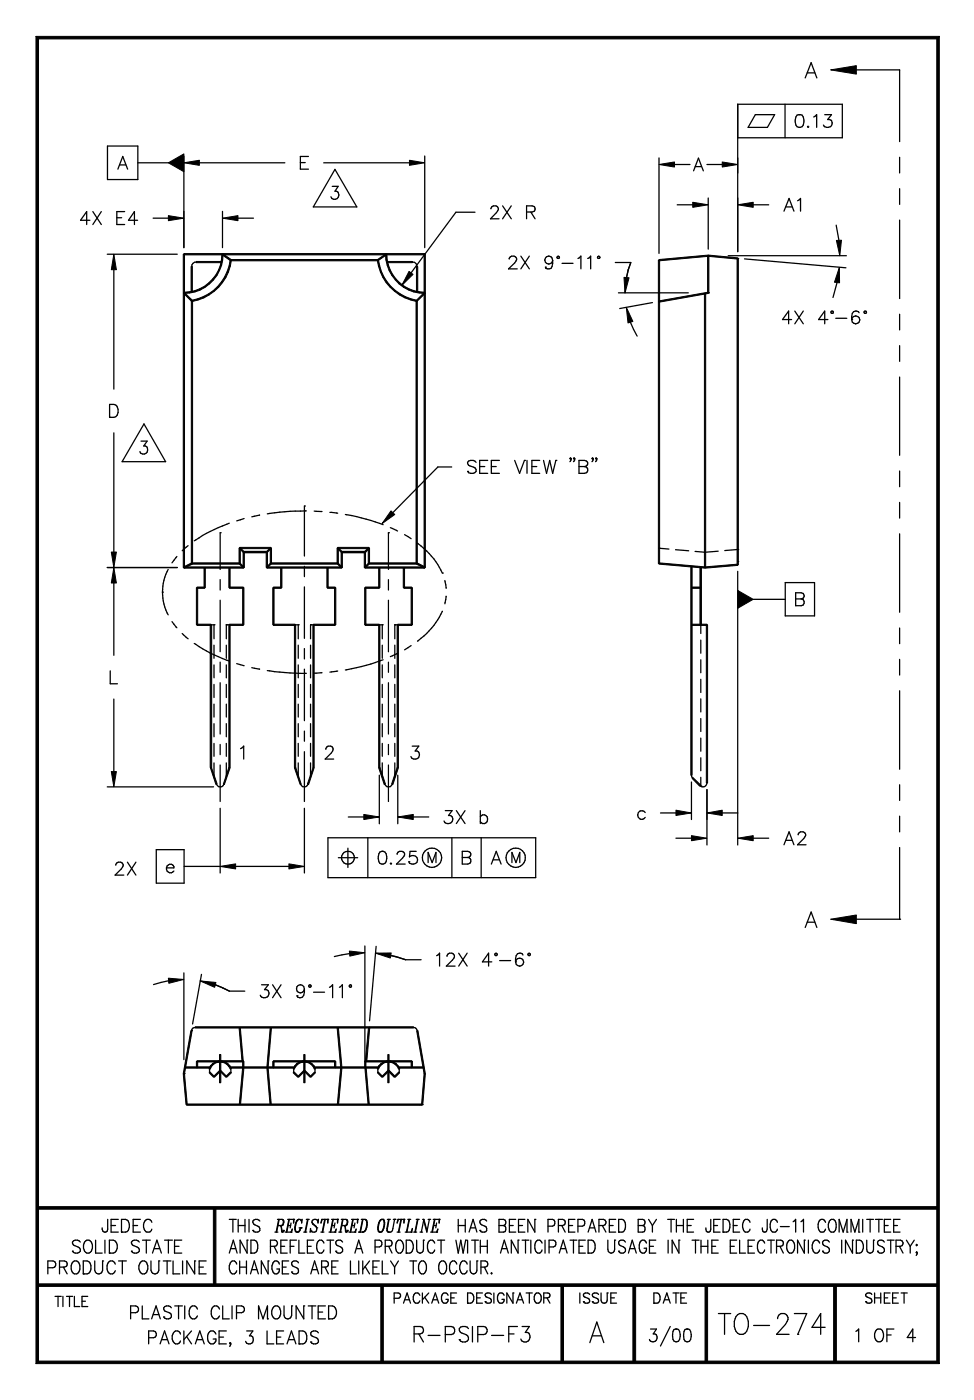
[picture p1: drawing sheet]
<svg xmlns="http://www.w3.org/2000/svg" width="194mm" height="279mm" viewBox="0 0 194 279" stroke-linecap="round" stroke-linejoin="round" font-family="sans-serif">
<g fill="none" stroke="#000" stroke-width=".25">
<path d="M160.6 15.6l1.2-3.1 1.2 3.1M161.1 14.5h1.4M170.8 13.9h8.7v14.4M21.4 29.1h6.1v6.7h-6.1zM23.5 33.8l1-2.6 1 2.6M23.9 32.9h1.2M27.5 32.5h6.1M36.7 31.1v18.3M39.8 32.5h17M59.9 32.4h1M61.5 31.2h-1.6v2.6h1.6M64.6 32.5h17.1"/>
<path d="M66.3 37.2h1.2l-.7 1a.82 .82 0 0 1 .8 .9 .82 .82 0 0 1-1 .7l-.3-.2-.3-.3M66.8 33.8l4.4 7.5h-8.7zM84.7 31.1v18.3M131.5 31.5v19.1M134.6 32.8h3M138.4 34.1l.9-2.5 1 2.5M138.7 33.3h1.2M141 32.8h3.1M141.3 39.5v10.2M147.2 27.5h20.8v-6.7h-20.8v29.4M150.7 22.9h3.8l-1.4 2.5h-3.9zM156.6 20.8v6.7"/>
<path d="M159 23a.92 .92 0 0 1 1.3 .3 2.04 2.04 0 0 1-.3 2 .85 .85 0 0 1-1.2-.3 2.14 2.14 0 0 1 .2-2zM159.4 22.9h.1M161.2 25.2l-.1 .1 .1 .1 .2-.1M162.3 23.3l.6-.4v2.5M164.5 22.9h1.4l-.8 1a.82 .82 0 0 1 .9 .9 .82 .82 0 0 1-1.1 .6l-.4-.1-.2-.3M179.5 31.4v3.1M179.5 37.7v3.1M17.9 44h-1.8l1.2-1.8v2.6M18.5 42.2l1.7 2.6M20.2 42.2l-1.7 2.6M21.4 50.7h14M22.7 53.8v23.9"/>
<path d="M23.3 43.5h1M24.9 42.2h-1.6v2.6h1.6M27.5 44h-1.9l1.2-1.8v2.6M30.5 43.5h3.1M39.1 52.3a.87 .87 0 0 0-.9 .9M44.4 42.2v7.2M47.5 43.5h3.1M82.3 52.3a.87 .87 0 0 1 .9 .9M94.8 42.4h-3.8l-10.8 14.6M97.9 41.7l.2-.4 .3-.2 .8 .1a.57 .57 0 0 1 .1 .9l-1.4 1.6h1.6M100.3 41.1l1.7 2.6M101.6 51.7v-.1a.8 .8 0 0 1 .7-.5 .8 .8 0 0 1 .8 .5v.2l-.4 .7-1.2 1.2h1.7"/>
<path d="M102 41.1l-1.7 2.6M103.9 51.1l1.7 2.6M105.1 42.3l1.4-.1a.65 .65 0 0 0 0-1l-1.4-.1v2.6M105.6 51.1l-1.7 2.6M105.9 42.3l.8 1.4M108.8 53.3h.1M110.3 52l-.2 1.2a.9 .9 0 0 1-1.2 .4l-.1-.3M112.1 52.6h2.2M115.3 51.6l.6-.5v2.6M117.2 51.6l.6-.5v2.6M122.7 52.4h3.1l-.5 1.5M123.4 58.4h13.9"/>
<path d="M125.3 53.9l-.3 1.5-.3 3M125.3 53.9l-.3 1.5M125.8 52.4l-.5 1.5M135.1 40.9h3.1M141.3 51h.1M141.3 58.4h.1M145.3 51h23.5M147.2 51.6h.1M148.5 51.7l20.3 1.7M150.3 40.9h3.1M156.4 42.1l1-2.5 1 2.5M156.8 41.3h1.2"/>
<path d="M159.1 40.1l.6-.5v2.5M166.8 44.9l.6 3.1M167 56.4l-.8 3M179.5 43.9v15.7M125.8 64.3l1.3 2.8M130.2 60.4l-6.6 1.2M131.5 60.2h.1M157.9 63.8h-1.8l1.2-1.7v2.5M158.6 62.1l1.7 2.5M160.3 62.1l-1.7 2.5M165.2 63.8h-1.9l1.2-1.7v2.5M165.8 62.1h.4v.4h-.4z"/>
<path d="M166.7 63.5h2.2M169.9 63.8h.1M171.4 62.4a.77 .77 0 0 0-1.4 .1l-.1 1.3M172.4 62.1h.4v.4h-.4zM179.5 62.7v3.1M179.5 69v3.1M179.5 75.2v15.7M21.9 83.3h.1M21.9 80.7h.8a1.39 1.39 0 0 1 .9 1.3 1.39 1.39 0 0 1-.9 1.3h-.8zM22.7 86.4v23.8M28.1 88h1.3l-.7 1a.81 .81 0 0 1 .8 .9 .81 .81 0 0 1-1 .7l-.4-.1-.2-.4M28.7 84.6l4.3 7.5h-8.6z"/>
<path d="M90.1 93.2h-2.7l-9 9.1M93.3 94.1h.1M95 92.3a.95 .95 0 0 0-.9-.5 .95 .95 0 0 0-.8 .7l.2 .4 1 .3a.66 .66 0 0 1 .5 .9 1.08 1.08 0 0 1-1.7 0M95.7 93.1h1M97.3 91.9h-1.6v2.6h1.6M98 93.1h1M99.6 91.9h-1.6v2.6h1.6M102.7 91.9l1 2.6 .9-2.6M104.6 91.9h.1M105.1 91.9v2.6M106.1 93.1h1M107.7 91.9h-1.6v2.6h1.6"/>
<path d="M108.4 91.9l.6 2.6 .7-2.6 .6 2.6 .6-2.6M110.9 91.9h.1M113.7 91.5l.1-.1 .1 .1-.1 .1zM113.9 91.5l-.2 .6M114.4 91.5l.1-.1 .2 .1-.2 .1zM114.7 91.5l-.3 .6M115.5 91.9l1.5 .1a.57 .57 0 0 1 0 1l-.4 .1a.68 .68 0 0 1 .6 .4 .68 .68 0 0 1-.1 .7l-.5 .3h-1.1zM115.5 93.1h1.1M118.1 91.5l.1-.1 .1 .1-.1 .1zM118.3 91.5l-.2 .6M118.8 91.5l.1-.1 .2 .1-.2 .1zM119.1 91.5l-.3 .6"/>
<path d="M179.5 94v3.1M21.4 113.3h14M22.7 116.4v14.4M32.4 118.2h.1M32.4 118.2l.3 2.3 .8 2.2M33.5 113.6l-.8 2.2-.3 2.4M35.3 111.1l-1 1.2M37.5 108.9l-1.2 1M43.9 106.3h.1M43.9 106.3v7.3M43.9 115.7v2.1M43.9 119.8v10.3"/>
<path d="M45.7 104.4a29.6 29.6 0 0 0-6.9 3.5M48.7 103.5l-1.5 .4M51.8 102.8l-1.6 .3M60.7 101h.1M60.7 101v10M60.7 113v2.1M60.7 117.1v10.3M61.1 102h-3.3l-4.5 .6M62.7 102l1.5 .1M65.8 102.3l1.6 .1M68.9 102.7l4.1 .9 3.4 1.1M77.5 106.3h.1"/>
<path d="M77.5 106.3v7.3M77.5 115.7v2.1M77.5 119.8v10.3M77.9 105.3l1.4 .7M80.7 106.7l1.3 .8M83.3 108.4a15.7 15.7 0 0 1 4.9 6M88.2 114.4h.1M88.8 115.8l.2 1.6M89 119l-.2 1.5M131.5 109.4h.1M131.5 109.4l2 .2M134.8 109.7l2.6 .2"/>
<path d="M143.3 110l-2.6 .2-2-.2M147.2 109.7h.1M147.2 112.1h.1M147.2 114v54.6M147.2 109.7l-2.6 .2M150.3 119.6h6.4M156.7 116.3h5.8v6.6h-5.8zM158.7 118.3l1.5 .1a.65 .65 0 0 1 0 1l-.4 .1a.68 .68 0 0 1 .6 .7 .68 .68 0 0 1-.6 .7h-1.1zM158.7 119.5h1.1M179.5 100.3v3.1M179.5 106.5v15.7M22 133.9v2.6h1.4"/>
<path d="M22.7 139.5v14.5M34.3 124.1l1 1.2M36.3 126.4l1.2 1.1M38.8 128.4a27.8 27.8 0 0 0 6.9 3.5M42.1 124.7h.6M42.7 124.7h.1M42.7 124.7v2.8M42.7 128.8v2.6M42.7 132.7v2.6M42.7 136.6v2.6M43.9 132.1v2.1M43.9 136.2v10.3"/>
<path d="M45.1 124.7h.1M45.1 124.7h.7M45.1 124.7v2.8M45.1 128.8v2.6M45.1 132.7v2.6M45.1 136.6v2.6M47.2 132.4l1.5 .5M50.2 133.2l1.6 .3M53.3 133.8l4.5 .5 3.3 .1M58.9 124.7h.6M59.5 124.7h.1M59.5 124.7v2.8"/>
<path d="M59.5 128.8v2.6M59.5 132.7v2.6M59.5 136.6v2.6M60.7 129.4v2.1M60.7 133.5v10.3M62 124.7h.1M62 124.7v2.8M62 128.8v2.6M62 132.7v2.6M62 136.6v2.6M62 124.7h.5M64.2 134.3h-1.5"/>
<path d="M67.4 133.9l-1.6 .2M75.7 124.7h.6M76.3 124.7h.1M76.3 124.7v2.8M76.3 128.8v2.6M76.3 132.7v2.6M76.3 136.6v2.6M76.4 131.7a41.8 41.8 0 0 1-7.5 2M77.5 132.1v2.1M77.5 136.2v10.3M78.8 124.7h.1M78.8 124.7h.6"/>
<path d="M78.8 124.7v2.8M78.8 128.8v2.6M78.8 132.7v2.6M78.8 136.6v2.6M79.3 130.4l-1.4 .6M82 128.8l-1.3 .9M88.2 122a15.2 15.2 0 0 1-4.9 6M139.8 124.7v1.7M139.8 127.7v2.7M139.8 131.7v2.6M139.8 135.6v2.6M139.8 139.5v2.6"/>
<path d="M179.5 125.3v3.2M179.5 131.6v3.1M179.5 137.9v15.6M21.4 157h21.2M42.7 140.5v2.6M42.7 144.4v2.6M42.7 148.4v2.5M42.7 152.3v2.7M43.2 156.5a.76 .76 0 0 0 .7 .5 .76 .76 0 0 0 .7-.5M43.9 148.6v2M43.9 152.7v7.3M45.1 140.5v2.6"/>
<path d="M45.1 144.4v2.6M45.1 148.4v2.5M45.1 152.3v2.7M48 149.4l.6-.5v2.6M59.5 140.5v2.6M59.5 144.4v2.6M59.5 148.4v2.5M59.5 152.3v2.7M60 156.5a.76 .76 0 0 0 .7 .5 .76 .76 0 0 0 .7-.5M60.7 145.9v2M60.7 150v10M62 140.5v2.6"/>
<path d="M62 144.4v2.6M62 148.4v2.5M62 152.3v2.7M65 149.5l.3-.5 .7-.1a.63 .63 0 0 1 .4 1l-1.5 1.6h1.7M75.7 154.7v9.7M76.3 140.5v2.6M76.3 144.4v2.6M76.3 148.4v2.5M76.3 152.3v2.7M76.8 156.5a.79 .79 0 0 0 .7 .5 .79 .79 0 0 0 .8-.5M77.5 148.6v2M77.5 152.7v7.3"/>
<path d="M78.8 140.5v2.6M78.8 144.4v2.6M78.8 148.4v2.5M78.8 152.3v2.7M79.4 154.7v9.7M82.2 148.9h1.3l-.7 1a.86 .86 0 0 1 .8 1.2 .86 .86 0 0 1-1.4 .3l-.2-.4M137.9 156.1v7.5M137.9 154.7l.3 .6M139.8 156.9h.1M139.8 143.4v2.6M139.8 147.3v2.6M139.8 151.2v2.6"/>
<path d="M139.8 155.1v1.8M141 157.6v11M141 156.3a.77 .77 0 0 1-.4 .7 .77 .77 0 0 1-.9-.2M179.5 156.6v3.1M23.1 172.7l.1-.4a.8 .8 0 0 1 1.2 0l.2 .3-.2 .4-1.4 1.6h1.7M25.4 172.1l1.7 2.5M27.1 172.1l-1.7 2.5M31.2 169.6h5.5v6.7h-5.5zM33.2 173.2a.83 .83 0 0 0 .5 .9 .83 .83 0 0 0 1-.3M33.3 172.8a.72 .72 0 0 1 .9-.3 .72 .72 0 0 1 .5 .7h-1.5zM36.7 172.9h7.2M43.9 161.3v12.9"/>
<path d="M47 172.9h10.6M60.7 161.3v12.9M65.4 167.2h41.5v8h-41.5zM67.5 171.2h3.9M69.4 169.3v3.8M69.5 163h3.1M73.4 167.2v8M75.8 170a.84 .84 0 0 1 1.2 .4 2.04 2.04 0 0 1-.2 1.9 .8 .8 0 0 1-1.2-.3 2.19 2.19 0 0 1 .2-2zM76.2 169.9h.1M78 172.2l-.1 .1 .1 .1 .1-.1M79.2 170.5a.58 .58 0 0 1 .5-.6 .79 .79 0 0 1 1 .5v.2l-.4 .6-1.2 1.2h1.7M81.6 172h.1"/>
<path d="M82.4 163h3.1M83 169.9h-1.2l-.1 1.1a.92 .92 0 0 1 1.4 0 .92 .92 0 0 1-.2 1.4 .92 .92 0 0 1-1.3-.4M85.4 172.1v-2l.8 2 .8-2v2M88.8 161.8h1.4l-.7 1a.83 .83 0 0 1 .8 .9 .83 .83 0 0 1-1.1 .7l-.4-.2-.2-.3M90.1 167.2v8M91 161.8l1.8 2.6M92.2 169.9l1.5 .1a.57 .57 0 0 1 0 1l-.4 .1 .4 .1a.68 .68 0 0 1 .2 .8 .68 .68 0 0 1-.6 .4h-1.1zM92.2 171.1h1.1M92.8 161.8l-1.8 2.6M95.8 161.8v2.6M95.8 163a.81 .81 0 0 1 1.2-.1 .81 .81 0 0 1 0 1.2 .81 .81 0 0 1-1.2-.1M96 167.2v8"/>
<path d="M98 172.4l1-2.5 1 2.5M98.4 171.6h1.2M102.1 172.1v-2l.8 2 .8-2v2M128.7 162.2a.82 .82 0 0 0-1.2-.2 .82 .82 0 0 0 0 1.3 .82 .82 0 0 0 1.2-.2M131.8 162.2h3.1M134.9 167.3h3M144.1 162.2h3.1M150.3 167.3h3.1M156.4 168.6l1-2.6 1 2.6M156.8 167.7h1.2M159.2 166.6l.3-.5 .7-.1a.63 .63 0 0 1 .4 1l-1.5 1.6h1.7M179.5 162.9v3.1"/>
<path d="M179.5 169.1v14.4M33.6 195.7l-3 .8M36.7 194.2v17.3M39.9 195.8l3 .7 1.5 .6M40.2 194.5l-1.8 9.9M44.4 197.1l1.4 .7h3M44.4 197.1l1.3 .7M52.2 196.5h1.3l-.7 1a.83 .83 0 0 1 .9 .9 .83 .83 0 0 1-1.1 .7l-.4-.1-.3-.4M54.4 196.5l1.7 2.6M56.1 196.5l-1.7 2.6M59.2 198.7h.1M60.7 197.4a1.24 1.24 0 0 1-.9 1.7l-.4-.1-.2-.3"/>
<path d="M62.5 198h2.2M65.7 197l.7-.5v2.6M67.7 197l.6-.5v2.6M69.7 190.3l-3 .6M72.8 188.8v23.1M74.9 190.2l4.1 .7 1.9 .6M75 188.9l-1.3 14.8M78 190.7l2.9 .8M80.9 191.5h3.1M87.1 190.7l.6-.5v2.6M89.2 190.9l.1-.4a.8 .8 0 0 1 1.2 0 .78 .78 0 0 1-.2 1.1l-1.3 1.2h1.8M91.5 190.2l1.7 2.6"/>
<path d="M93.2 190.2l-1.7 2.6M98.1 192h-1.9l1.3-1.8v2.6M99.7 191.7h2.2M102.8 192h.1M104.3 190.6a.73 .73 0 0 0-1.1-.2l-.2 .3-.2 1.3M160.6 185.1l1.2-3.1 1.2 3.1M161.1 184h1.4M170.8 183.5h8.7M179.5 183.5h.1M36.7 214.3h.1M38.2 205.7h.1M39 205a.73 .73 0 0 0-.8 .7"/>
<path d="M41.8 213.3v.7M46 213.3l.1 .7M58.6 213.3v.7M62.8 213.3v.7M73.6 205h.1M75.4 213.3v.7M79.7 213.3v.7M82.5 205a.81 .81 0 0 1 .7 .7M83.7 220.5h.1M84.2 220.5h.1M9.5 253h1.1a.69 .69 0 0 0 .5-.7 .69 .69 0 0 0-.5-.6h-1.1v2.5M11 258.7h1.2"/>
<path d="M11.6 258.7v2.1M11.9 252.9l1.3-.1a.63 .63 0 0 0 .2-.7 .63 .63 0 0 0-.6-.4h-.9v2.5M12.6 258.7v2.1M12.6 252.9l.8 1.3M13.3 258.7h1.2M13.9 258.7v2.1M14.5 249.7h.1M14.6 251.8l.2-.1a1.16 1.16 0 0 1 1.1 1.6 .88 .88 0 0 1-.8 1 .88 .88 0 0 1-.9-1 1.6 1.6 0 0 1 .4-1.5zM14.8 258.7v2.1h1.1M16 247.9a.85 .85 0 0 0-.8-.4 .85 .85 0 0 0-.7 .6l.2 .4 .2 .1a1.36 1.36 0 0 1 1.1 .7v.4a.95 .95 0 0 1-1.5 0M16.4 259.7h.6M16.6 254.2h.1"/>
<path d="M16.6 251.7h.8a1.44 1.44 0 0 1 .8 1.2 1.44 1.44 0 0 1-.8 1.3h-.8zM16.9 247.9a.85 .85 0 0 1 1-.4 .85 .85 0 0 1 .5 1 1.16 1.16 0 0 1-1.1 1.6 1.62 1.62 0 0 1-.4-2.2zM17.5 258.7h-1.1v2.1h1.1M18.9 251.7v1.8a.79 .79 0 0 0 .8 .7 .79 .79 0 0 0 .8-.7v-1.8M19.1 247.5v2.6h1.3M20.5 251.7h.1M20.9 247.5v2.6M21.5 243.4l-.1 2.3a.56 .56 0 0 1-.9 0l-.1-.7M21.8 250.1h.1M21.8 247.5a1.38 1.38 0 0 1 1.6 .8 1.38 1.38 0 0 1-.5 1.7l-1.1 .1zM22.2 244.6h.9M23 252.3a.8 .8 0 0 0-1.2-.5 1.63 1.63 0 0 0 .2 2.4 .84 .84 0 0 0 1-.6"/>
<path d="M23.6 243.4h-1.4v2.5h1.4M23.6 251.7h1.6M24.2 245.9h.1M24.2 243.4l1.1 .1a1.47 1.47 0 0 1-.3 2.4h-.8zM24.4 251.7v2.5M26.2 249.7h.1M26.6 244.6h.9M27.8 247.9a.85 .85 0 0 0-.9-.4 .85 .85 0 0 0-.7 .6l.2 .4 .3 .1a1.36 1.36 0 0 1 1.1 .7v.4a.95 .95 0 0 1-1.6 0M28 243.4h-1.4v2.5h1.4M28.2 251.8a.87 .87 0 0 1 .9 0 .87 .87 0 0 1 .4 .8 1.16 1.16 0 0 1-1.1 1.6 1.56 1.56 0 0 1-.2-2.4zM28.4 247.5h1.6M29.2 247.5v2.6"/>
<path d="M30.1 251.7v1.8a.79 .79 0 0 0 .8 .7 .79 .79 0 0 0 .8-.7v-1.8M30.3 243.9a.85 .85 0 0 0-1-.5 .85 .85 0 0 0-.7 .9 1.1 1.1 0 0 0 .2 1.2 1.1 1.1 0 0 0 1.2 .3l.3-.5M30.4 250.1l.9-2.6 .9 2.6M30.8 249.2h1.1M31.7 251.7h.1M32.6 251.7h1.5M32.8 247.5h1.6M33.3 251.7v2.5M33.6 247.5v2.6M34.5 251.7v2.5h1.4M34.8 248.7h.9M36.3 247.5h-1.5v2.6h1.5"/>
<path d="M36.4 251.7v2.5M38.8 251.7h.1M38.8 251.7v2.5l-1.5-2.5v2.5M39.7 252.9h.9M41.1 251.7h-1.4v2.5h1.4M45.7 250.1l.8-2.6 .8 2.6M45.7 243.4h1.4M46 249.2h1M46.5 243.4v2.5M47.2 252.3a.68 .68 0 0 0-1-.5 1.68 1.68 0 0 0 .1 2.4 .74 .74 0 0 0 .9-.6M47.5 243.4v2.5M47.5 244.6h1.4"/>
<path d="M47.8 251.7v2.5M47.8 252.9h1.4M48.9 243.4v2.5M49.2 251.7v2.5M49.3 247.5h.1M49.3 247.5v2.6l-1.4-2.6v2.6M49.7 243.4v2.5M50 254.2l.7-2.5 .8 2.5M50.1 250.1h.1M50.1 247.5h.6a1.53 1.53 0 0 1 0 2.6h-.6zM50.3 253.4h.9M50.4 245.6h.1"/>
<path d="M51.8 243.7a.75 .75 0 0 0-.8-.4 .75 .75 0 0 0-.6 .6 2.19 2.19 0 0 0 1.3 1l.1 .7a.86 .86 0 0 1-1.4 0M53.5 251.7h.1M53.5 251.7v2.5l-1.4-2.5v2.5M54 248.7h.8a.62 .62 0 0 0 .6-.6 .62 .62 0 0 0-.6-.6h-.8v2.6M54.7 248.7l.7 1.4M54.8 245.9h.6M55.4 243.4h.9M55.4 244.6h.1M55.4 244.6h.8M55.6 243.4l-.5 2.5M55.7 243.4l-.5 2.5M55.7 252.3a.68 .68 0 0 0-.6-.7 .68 .68 0 0 0-.7 .7 1.69 1.69 0 0 0 .4 1.9 .77 .77 0 0 0 .9-.9h-.5"/>
<path d="M55.9 244.6l.2 .2M56 248.7h.8M56.1 244.8l.1 1 .3 .1v-.2M56.1 244.8l.2 .9 .1 .1 .1-.1M56.2 244.6h.1M56.3 243.4l.3 .3a.69 .69 0 0 1-.4 .9M56.3 243.4a.79 .79 0 0 1-.1 1.2M56.3 252.9h.8M56.5 245.6h.1M56.5 245.7h.1M56.5 245.6v.1M56.9 245.9h1.2l.2-.6-.2 .6"/>
<path d="M57.3 247.5h-1.3v2.6h1.3M57.4 243.4h1.3l-.1 .7v-.7M57.5 244.6h.5M57.6 251.7h-1.3v2.5h1.3M57.6 243.4l-.5 2.5M57.7 243.4l-.5 2.5M57.9 248.7h.8M58.1 245.9h.1M58.1 244.1l-.2 .9M58.2 253.9h.1M58.6 243.4h.1M59.2 247.5h-1.3v2.6"/>
<path d="M59.2 245.9h.1M59.2 245.9h.2M59.5 252a.76 .76 0 0 0-1.3 0l.2 .6 .8 .4a.66 .66 0 0 1 .3 .6 .66 .66 0 0 1-.4 .6l-.7-.1-.2-.2M59.6 243.4h.2l.3 .2M59.6 243.4a2.19 2.19 0 0 0-.6 2.4l.2 .1M59.6 243.4a2.37 2.37 0 0 0-.5 2.4l.1 .1M59.6 247.5v2.6h1.2M59.7 245h.6M59.9 245h.1M59.9 245l-.1 .6-.4 .3M60 245h.1M60 245l-.3 .8-.3 .1"/>
<path d="M60.3 243.4l-.1 .7-.1-.5zM60.6 245.9h.6M61.1 243.4h.6M61.3 248.7h.8M61.4 243.4l-.5 2.5M62 245.2v.5l-.1 .2zM62 254.2l.8-2.5 .8 2.5M62 245.7h.1M62.3 243.9l.1 .4 .8 .7M62.3 243.9l.9 1.1M62.3 253.4h1M62.6 247.5h-1.3v2.6h1.3"/>
<path d="M63.2 245h.1M63.2 245l-.1 .7a.71 .71 0 0 1-1.1 0M63.4 243.6a.6 .6 0 0 0-.7-.2 .6 .6 0 0 0-.4 .5M63.5 243.4l-.1 .7v-.5zM64 245.9h.6M64.2 252.9h.8a.63 .63 0 0 0 .5-.6 .63 .63 0 0 0-.5-.6h-.8v2.5M64.3 243.4l-.3 .7 .2-.7h1.3l-.1 .7v-.7M64.6 248.1a.69 .69 0 0 0-1-.5 1.77 1.77 0 0 0 .1 2.5 .74 .74 0 0 0 .9-.7M64.8 243.4l-.5 2.5M64.8 252.9l.7 1.3M64.9 243.4l-.5 2.5M65.2 247.5h1.4"/>
<path d="M65.4 243.4h.1M65.6 245.9h1.3l.2-.6-.3 .6M65.9 247.5v2.6M66.1 243.4h1.3l-.1 .7v-.7M66.2 252.9h.8M66.2 244.6h.5M66.4 243.4l-.5 2.5M66.5 243.4l-.5 2.5M66.8 245.9h.1M66.8 244.1l-.1 .9M67 249.7h.1M67.3 243.4h.1"/>
<path d="M67.5 251.7h-1.3v2.5h1.3M67.6 245.9h.6M68.1 243.4h.9M68.2 244.6h.1M68.2 244.6h.7M68.3 247.9a.76 .76 0 0 0-1.3 0l.1 .4 .3 .3a1.16 1.16 0 0 1 .9 .7v.4a.76 .76 0 0 1-1.3 0M68.3 243.4l-.5 2.5M68.4 243.4l-.5 2.5M68.6 244.6l.3 .2M68.9 244.8v1l.3 .1 .1-.2M68.9 244.8l.1 .9 .1 .1 .2-.1M68.9 244.6h.1"/>
<path d="M69 243.4l.4 .3a.69 .69 0 0 1-.5 .9M69 243.4a.79 .79 0 0 1-.1 1.2M69.3 245.6h.1M69.3 245.7h.1M69.3 245.6v.1M69.6 245.9h1.3l.2-.6-.3 .6M69.9 251.7v2.5h1.2M70.1 243.4h1.3l-.1 .7v-.7M70.2 244.6h.5M70.4 243.4l-.5 2.5M70.5 243.4l-.5 2.5M70.8 245.9h.1"/>
<path d="M70.8 250.1l.8-2.6 .8 2.6M70.8 244.1l-.2 .9M71.1 249.2h1M71.3 243.4h.1M71.6 245.9h.1M71.6 245.9h.7M71.6 251.7v2.5M72.1 243.4h.7M72.3 245.9h.1M72.3 243.4l-.5 2.5M72.4 251.7v2.5M72.4 243.4l-.5 2.5"/>
<path d="M72.8 243.4l.3 .1a2.14 2.14 0 0 1-.4 2.3l-.4 .1M72.8 243.4a1.75 1.75 0 0 1-.5 2.5M72.8 252.8l.9 1.4M73.7 251.7l-1.3 1.7M74.4 252.9h.8M74.8 248.9h.9a.7 .7 0 0 0 .5-.7 .7 .7 0 0 0-.5-.7h-.9v2.6M75.7 251.7h-1.3v2.5h1.3M75.7 245.9h.1M75.7 245.9h.3M76.1 243.4h.3M76.1 243.4a2.19 2.19 0 0 0-.6 2.4l.2 .1M76.1 243.4a2.24 2.24 0 0 0-.4 2.5"/>
<path d="M76.3 251.7v2.5h1.1M76.4 243.4h.1M76.4 243.4a1.82 1.82 0 0 1-.4 2.5M76.4 243.4a2.24 2.24 0 0 1-.4 2.5M76.9 248.7h.8a.63 .63 0 0 0 .5-.6 .63 .63 0 0 0-.5-.6h-.8v2.6M77.3 243.4h.6M77.5 245.9h.1M77.5 248.7l.7 1.4M77.5 243.4a4 4 0 0 0-.2 2.4l.2 .1M77.6 243.4a4 4 0 0 0-.2 2.4l.1 .1M77.9 251.7l.8 1.2M78.5 243.4h.5"/>
<path d="M78.6 259.1h.8a.53 .53 0 0 0 .5-.5 .53 .53 0 0 0-.5-.6h-.8v2.1M78.7 243.4h.1M78.7 243.4l-.4 2.2-.2 .2-.6 .1M78.7 252.9v1.3M79.2 245.9h.6M79.3 247.6l.2-.1a1.22 1.22 0 0 1 .9 1.9 .68 .68 0 0 1-1.1 .6 1.86 1.86 0 0 1 0-2.4zM79.5 243.4l-.3 .7 .2-.7h1.3l-.1 .7v-.7M79.5 251.7l-.8 1.2M80 243.4l-.5 2.5M80.1 243.4l-.5 2.5M80.6 243.4h.1M80.8 259.4h.8"/>
<path d="M80.8 245.9h1.3l.2-.7-.3 .7M81 250.1h.1M81 247.5h.8a1.53 1.53 0 0 1 0 2.6h-.8zM81.3 243.4h.6M81.6 243.4l-.5 2.5M81.7 243.4l-.5 2.5M81.8 251.7h1.3M82 245.9h.1M82.4 251.7v2.5M82.5 245.9h.6M83 243.4h.6M83.1 247.5v1.8a.68 .68 0 0 0 .3 .7 .68 .68 0 0 0 .8 0l.3-.7v-1.8"/>
<path d="M83.3 243.4l-.5 2.5M83.4 243.4l-.5 2.5M83.8 258.5a.67 .67 0 0 0-.8-.5 .67 .67 0 0 0-.6 .8 .92 .92 0 0 0 .9 1.3l.5-.5M83.8 245.9h.5M83.9 251.8l.2-.1a1.17 1.17 0 0 1 1 1.6l-.1 .3a.7 .7 0 0 1-.7 .7 .7 .7 0 0 1-.7-.7 1.89 1.89 0 0 1 .3-1.8zM84.3 258v2.1M84.3 243.4h.3M84.5 247.5h.1M84.6 243.4l-.5 2.5M84.6 243.4l.6 2.2M84.7 258.9l.8 1.2M85.4 243.4h.5"/>
<path d="M85.5 258l-1.2 1.4M85.7 243.4l-.5 2.5-.6-2.2M85.9 245.9h1.3l.2-.6-.3 .6M86.4 259.4h.9M86.4 243.4h1.3l-.1 .7v-.7M86.5 244.6h.5M86.7 243.4l-.5 2.5M86.7 248.1a.68 .68 0 0 0-.7-.6 .68 .68 0 0 0-.6 .6l-.1 .4a1.12 1.12 0 0 0 1 1.6l.4-.7M86.8 243.4l-.5 2.5M87.1 245.9h.1M87.1 244.1l-.2 .9M87.3 247.5h1.4"/>
<path d="M87.6 243.4h.1M87.9 251.8l.2-.1a1.17 1.17 0 0 1 1 1.6l-.1 .3a.7 .7 0 0 1-.7 .7 .7 .7 0 0 1-.7-.7l-.1-.3a1.79 1.79 0 0 1 .4-1.5zM88 247.5v2.6M89.4 258.5a.67 .67 0 0 0-.8-.5 .67 .67 0 0 0-.5 .8 .92 .92 0 0 0 .9 1.3 .7 .7 0 0 0 .4-.8h-.4M89.9 259h.7M91 247.5l.4 2.6 .5-2.6 .5 2.6 .5-2.6M91.1 258h-1.2v2.1h1.2M91.1 252.3a.68 .68 0 0 0-.7-.7 .68 .68 0 0 0-.6 .7l-.1 .3a1.12 1.12 0 0 0 1 1.6l.4-.6M91.4 244.6h1.4M91.4 243.4v2.5M92.8 243.4v2.5M92.9 247.5h.1"/>
<path d="M93.2 252.3a.68 .68 0 0 0-.7-.7 .68 .68 0 0 0-.7 .7 1.69 1.69 0 0 0 .5 1.9 .74 .74 0 0 0 .9-.6M93.3 247.5v2.6M93.3 258a1.04 1.04 0 0 1 1.2 1.1 1.04 1.04 0 0 1-1.2 1zM93.6 245.9l.8-2.5 .7 2.5M93.8 251.7v1.8a.68 .68 0 0 0 .7 .7 .68 .68 0 0 0 .6-.7v-1.8M93.9 245h.9M94.1 247.5h1.3M94.8 247.5v2.6M95.1 259h.7M95.1 251.7h.1M95.7 245.6h.1M95.8 248.7h1.4"/>
<path d="M95.8 247.5v2.6M95.9 252.9h.9a.62 .62 0 0 0 .5-.6 .62 .62 0 0 0-.5-.6h-.9v2.5M96.2 258h-1.1v2.1h1.1M96.6 252.9l.7 1.3M96.8 259.8h.1M97.1 243.7a.81 .81 0 0 0-1.4 0 .66 .66 0 0 0 .4 .8l.8 .3a.68 .68 0 0 1-.3 1.1l-.7-.1-.2-.2M97.2 247.5v2.6M98 258.3a.67 .67 0 0 0-.6-.3 .67 .67 0 0 0-.6 .5l.2 .3 .9 .4a.54 .54 0 0 1 0 .8 .8 .8 0 0 1-1.1-.2M98.1 254v.2l.1-.1M98.5 258v2.1M99.5 243.4h.9a.63 .63 0 0 1 .5 .6 .63 .63 0 0 1-.5 .6l.3 .1a.72 .72 0 0 1-.3 1.2h-.9zM99.5 244.6h.9"/>
<path d="M99.8 250.1l.8-2.6 .8 2.6M100.1 249.2h1M100.6 258.5a.67 .67 0 0 0-.8-.5 .67 .67 0 0 0-.5 .8 .92 .92 0 0 0 .8 1.3 .7 .7 0 0 0 .5-.8h-.5M101.6 244.6h.8M102.3 258h.1M102.3 258v2.1l-1.2-2.1v2.1M102.9 243.4h-1.3v2.5h1.3M103.3 259.4h.9M103.4 247.5h.1M103.4 247.5v2.6l-1.4-2.6v2.6M103.4 244.6h.8M104.2 247.5h1.3"/>
<path d="M104.7 243.4h-1.3v2.5h1.3M104.8 247.5v2.6M105 258h1.2M105.6 258v2.1M105.9 247.5v2.6M106.7 243.4h.1M106.7 243.4v2.5l-1.4-2.5v2.5M106.9 258.1a.72 .72 0 0 1 1.1 .7 .92 .92 0 0 1-.9 1.3 1.28 1.28 0 0 1-.2-2zM108.1 248.1a.68 .68 0 0 0-.6-.6 .68 .68 0 0 0-.7 .6l-.1 .4a1.12 1.12 0 0 0 1 1.6l.4-.7M108.5 259h.8a.49 .49 0 0 0 .4-.5 .49 .49 0 0 0-.4-.5h-.8v2.1M108.7 247.5v2.6M109.1 259l.6 1.1"/>
<path d="M109.3 244.7h.9a.71 .71 0 0 0 .5-.7 .71 .71 0 0 0-.5-.6h-.9v2.5M109.5 248.9h.9a.7 .7 0 0 0 .5-.7 .7 .7 0 0 0-.5-.7h-.9v2.6M111.4 244.6h.8a.62 .62 0 0 0 .6-.6 .62 .62 0 0 0-.6-.6h-.8v2.5M111.6 250.1l.8-2.6 .7 2.6M111.9 249.2h.9M112.1 244.6l.7 1.3M113.4 244.6h.8M113.7 247.5h1.4M114.4 247.5v2.6M114.7 243.4h-1.3v2.5h1.3M115.3 244.7h.9a.71 .71 0 0 0 .5-.7 .71 .71 0 0 0-.5-.6h-.9v2.5M115.5 248.7h.8"/>
<path d="M115.7 258v2.1M116.4 259.8h.1M116.8 247.5h-1.3v2.6h1.3M117.3 250.1h.1M117.3 247.5h.7a1.53 1.53 0 0 1 0 2.6h-.7zM117.3 245.9l.8-2.5 .8 2.5M117.6 245h1M117.6 258.3a.67 .67 0 0 0-.6-.3 .67 .67 0 0 0-.6 .5l.2 .3 .9 .4a.51 .51 0 0 1 .1 .5 .51 .51 0 0 1-.4 .4l-.6-.1-.2-.2M118.2 259.8h.1M119.4 258.3a.67 .67 0 0 0-.7-.3 .67 .67 0 0 0-.5 .5l.1 .3 .7 .3a.52 .52 0 0 1 .2 .9 .8 .8 0 0 1-1-.2M119.5 244.6h.9a.62 .62 0 0 0 .5-.6 .62 .62 0 0 0-.5-.6h-.9v2.5M119.9 258v1.5a.61 .61 0 0 0 .6 .6 .61 .61 0 0 0 .6-.6v-1.5"/>
<path d="M120.2 244.6l.7 1.3M121.1 258h.1M121.3 247.5v1.8a.68 .68 0 0 0 .3 .7 .68 .68 0 0 0 .7 0l.3-.7v-1.8M121.6 244.6h.7M121.9 259h.7M122.6 247.5h.1M122.8 243.4h-1.2v2.5h1.2M123 258h-1.1v2.1h1.1M123.4 249.7h.1M123.4 245.9h.1M123.4 243.4h.7a1.63 1.63 0 0 1 .3 2.4l-1 .1zM124.8 247.9a.76 .76 0 0 0-1.4 0l.1 .4 .3 .3a1.16 1.16 0 0 1 1 .7v.4a.76 .76 0 0 1-1.4 0"/>
<path d="M125.4 250.1l.7-2.6 .8 2.6M125.7 249.2h.9M127.3 243.4h.9a.63 .63 0 0 1 .5 .6 .63 .63 0 0 1-.5 .6l.3 .1a.72 .72 0 0 1-.3 1.2h-.9zM127.3 244.6h.9M129 248.1a.68 .68 0 0 0-.7-.6 .68 .68 0 0 0-.7 .6l-.1 .4a1.12 1.12 0 0 0 1 1.6 .9 .9 0 0 0 .5-1h-.5M129.4 243.4l.8 1.2M129.6 248.7h.8M130.2 244.6v1.3M130.5 258a1.1 1.1 0 0 1 1.2 .7 1.1 1.1 0 0 1-.4 1.3l-.8 .1zM130.8 247.5h-1.2v2.6h1.2M131 243.4l-.8 1.2M132.6 259.4h.9"/>
<path d="M133.2 243.4h1.4M133.3 247.5v2.6M133.9 243.4v2.5M134.3 258h1.2M134.9 258v2.1M134.9 244.6h1.4M134.9 243.4v2.5M135.4 247.5h.1M135.4 247.5v2.6l-1.3-2.6v2.6M135.8 259h.7M136.3 243.4v2.5M137 258h-1.2v2.1h1.2"/>
<path d="M137.1 244.6h.8M138.1 247.5h1.4M138.4 243.4h-1.3v2.5h1.3M138.7 247.5v2.6M139.8 248.7h1.4M139.8 247.5v2.6M141.2 247.5v2.6M141.8 243.4l-.1 2.3a.47 .47 0 0 1-.8 0l-.1-.7M142 248.7h.8M142.4 244.6h.8M143.3 247.5h-1.3v2.6h1.3M143.7 243.4h-1.3v2.5h1.3"/>
<path d="M144.3 245.9h.1M144.3 243.4h.6a1.52 1.52 0 0 1 .5 2.2l-.2 .2-.9 .1zM145.7 248.7h.8M146.3 244.6h.8M147 247.5h-1.3v2.6h1.3M147.6 247.5v2.6h1.1M147.6 243.4h-1.3v2.5h1.3M149.2 248.7h.8M149.6 243.9a.68 .68 0 0 0-.5-.6 .68 .68 0 0 0-.7 .4 1.7 1.7 0 0 0 .3 2.2 .68 .68 0 0 0 .9-.6M150.5 247.5h-1.3v2.6h1.3M152.5 248.1a.69 .69 0 0 0-1-.5 1.77 1.77 0 0 0 .2 2.5 .74 .74 0 0 0 .8-.7M153.1 243.4v1.9l-.2 .4a.44 .44 0 0 1-.7 0l-.1-.7"/>
<path d="M153.1 247.5h1.4M153.8 247.5v2.6M154.9 248.7h.9a.62 .62 0 0 0 .5-.6 .62 .62 0 0 0-.5-.6h-.9v2.6M155.1 243.9a.69 .69 0 0 0-1.1-.4 1.73 1.73 0 0 0 .2 2.4l.6-.1 .3-.5M155.6 248.7l.7 1.4M155.7 244.8h1.8M157.3 247.6l.2-.1a1.17 1.17 0 0 1 1 1.6l-.1 .3a.7 .7 0 0 1-.7 .7 .7 .7 0 0 1-.7-.7 1.89 1.89 0 0 1 .3-1.8zM158.2 243.8l.5-.4v2.5M159.8 243.8l.5-.4v2.5M160.5 247.5h.1M160.5 247.5v2.6l-1.4-2.6v2.6M161.3 247.5v2.6"/>
<path d="M163.5 248.1a.68 .68 0 0 0-.7-.6 .68 .68 0 0 0-.6 .6 1.73 1.73 0 0 0 .4 2 .74 .74 0 0 0 .9-.7M164.1 249.7h.1M164.7 243.9a.7 .7 0 0 0-.7-.6 .7 .7 0 0 0-.7 .6 1.55 1.55 0 0 0 .5 2 .68 .68 0 0 0 .9-.6M165.5 247.9a.76 .76 0 0 0-1.4 0l.1 .4 .3 .3a1.16 1.16 0 0 1 1 .7v.4a.76 .76 0 0 1-1.4 0M165.5 243.7l.3-.3a.85 .85 0 0 1 1 .9 1.52 1.52 0 0 1-.5 1.6h-.5a1.49 1.49 0 0 1-.3-2.2zM167.4 245.9v-2.5l.8 2.5 .8-2.5v2.5M167.9 247.5v2.6M169 245.9h.1M169.8 245.9v-2.5l.7 2.5 .8-2.5v2.5M170.1 247.5h.1M170.1 247.5v2.6l-1.4-2.6v2.6M170.8 250.1h.1"/>
<path d="M170.8 247.5h.7a1.48 1.48 0 0 1 0 2.6h-.7zM171.3 245.9h.1M172.1 243.4v2.5M172.7 259.8h.1M172.9 247.5v1.8a.68 .68 0 0 0 .3 .7 .68 .68 0 0 0 .8 0l.3-.7v-1.8M172.9 243.4h1.4M173.6 243.4v2.5M173.9 258.3a.68 .68 0 0 0-.6-.3 .68 .68 0 0 0-.6 .5l.2 .3 .9 .4a.51 .51 0 0 1 .1 .5 .51 .51 0 0 1-.4 .4l-.6-.1-.2-.2M174.3 247.5h.1M174.5 258v2.1M174.5 259h1.2M174.6 243.4h1.4"/>
<path d="M175.1 249.7h.1M175.3 243.4v2.5M175.7 258v2.1M176.4 247.9a.68 .68 0 0 0-.8-.4 .68 .68 0 0 0-.4 .8l.3 .3a1.16 1.16 0 0 1 .9 .7 .71 .71 0 0 1-.5 .8 .71 .71 0 0 1-.8-.4M176.4 244.6h.8M176.4 259h.7M177 247.5h1.4M177.6 258h-1.2v2.1h1.2M177.7 243.4h-1.3v2.5h1.3M177.7 247.5v2.6M178.1 259h.7M178.3 244.6h.7"/>
<path d="M178.8 248.7h.8a.62 .62 0 0 0 .6-.6 .62 .62 0 0 0-.6-.6h-.8v2.6M179.2 258h-1.1v2.1h1.1M179.4 248.7l.7 1.4M179.6 243.4h-1.3v2.5h1.3M179.8 258h1.2M180.4 258v2.1M180.8 247.5l.8 1.2M181.6 248.7v1.4M182.4 247.5l-.8 1.2M182.9 248.3l.1 .2-.1 .1zM182.9 250.1v-.3a.47 .47 0 0 1-.1 .7M26.1 262h1a.68 .68 0 0 0 .6-.7 .68 .68 0 0 0-.6-.7h-1v2.6"/>
<path d="M28.4 260.6v2.6h1.3M29.7 267h.9a.68 .68 0 0 0 .6-.7 .68 .68 0 0 0-.6-.7h-.9v2.6M30.2 263.2l.9-2.6 .9 2.6M30.6 262.4h1.1M31.9 268.2l.9-2.6 .9 2.6M32.3 267.4h1.1M32.7 262.8h.1M34.2 261a.82 .82 0 0 0-.9-.4 .82 .82 0 0 0-.6 .7l.2 .3 .9 .4a.63 .63 0 0 1 .4 .6 .63 .63 0 0 1-.6 .6l-.7-.1-.2-.3M34.9 260.6h1.5M35.6 260.6v2.6M36 266.3a.77 .77 0 0 0-.8-.7 .77 .77 0 0 0-.7 .7 1.49 1.49 0 0 0 .5 1.9 .78 .78 0 0 0 1-.6M36.7 265.6v2.6"/>
<path d="M36.9 260.6v2.6M37.2 266.7l1 1.5M38.2 265.6l-1.5 1.8M39 268.2l.9-2.6 .8 2.6M39.3 267.4h1.1M39.4 261.3a.8 .8 0 0 0-1.2-.5 1.63 1.63 0 0 0 .2 2.4 .86 .86 0 0 0 1-.6M43.1 266.3a.8 .8 0 0 0-1.3-.6 1.63 1.63 0 0 0 .3 2.5 .83 .83 0 0 0 1-1h-.6M43.7 266.8h.9M43.8 261.3a.8 .8 0 0 0-1.2-.5 1.63 1.63 0 0 0 .2 2.4 .86 .86 0 0 0 1-.6M44.4 260.6v2.6h1.3M45.1 265.6h-1.4v2.6h1.4M45.9 267.9l.1 .2-.1 .1z"/>
<path d="M46 268.1l-.2 .6M46.3 260.6v2.6M47.2 262h1a.68 .68 0 0 0 .6-.7 .68 .68 0 0 0-.6-.7h-1v2.6M49.2 265.6h1.2l-.6 1a.81 .81 0 0 1 .7 .9 .81 .81 0 0 1-.9 .7l-.4-.1-.2-.4M51.6 263.2v-2.6l.9 2.6 .9-2.6v2.6M53.3 265.6v2.6h1.3M53.4 263.2h.1M54.7 260.8a.73 .73 0 0 1 1.1 .2 1.57 1.57 0 0 1-.5 2.2 1.24 1.24 0 0 1-1-1.9zM55.2 266.8h.8M56.6 265.6h-1.4v2.6h1.4M56.7 260.6v1.9a.76 .76 0 0 0 .7 .7 .76 .76 0 0 0 .8-.7v-1.9M57.3 268.2l.8-2.6 .9 2.6"/>
<path d="M57.6 267.4h1.1M58.2 260.6h.1M59.7 268.2h.1M59.7 265.6h.7a1.44 1.44 0 0 1 .8 1.3 1.44 1.44 0 0 1-.8 1.3h-.7zM60.6 260.6h.1M60.6 260.6v2.6l-1.5-2.6v2.6M61.5 260.6h1.5M62 267.8h.1M62.3 260.6v2.6M63.5 261.9h.9M63.5 266a.82 .82 0 0 0-.8-.4 .82 .82 0 0 0-.7 .7l.2 .3 .9 .4a.63 .63 0 0 1 .4 .6 .63 .63 0 0 1-.5 .6l-.8-.1-.2-.3M64.9 260.6h-1.4v2.6h1.4"/>
<path d="M65.6 263.2h.1M65.6 260.6h.7a1.42 1.42 0 0 1 .8 1.3 1.42 1.42 0 0 1-.8 1.3h-.7zM80.5 260.1l.7-2.1 .7 2.1M82.6 266.2h1.2a.75 .75 0 0 0 .7-.7 .75 .75 0 0 0-.7-.8h-1.2v3.1M83.5 266.2l1 1.6M85.4 266.5h2.4M86.1 260.1l.7-2.1 .7 2.1M88.8 266.3h1.2a.81 .81 0 0 0 .7-.8 .81 .81 0 0 0-.7-.8h-1.2v3.1M91.6 267.4h.1M93.3 260.1h.1M93.5 265.2a1.13 1.13 0 0 0-1.9 0 .8 .8 0 0 0 .5 .8l.8 .3a.77 .77 0 0 1 .6 .8 .77 .77 0 0 1-.7 .7h-.5l-.7-.4M94.3 264.7v3.1"/>
<path d="M95.3 266.3h1.2a.81 .81 0 0 0 .7-.8 .81 .81 0 0 0-.7-.8h-1.2v3.1M98.1 266.5h2.4M101.5 266.2h1.1M103 260.1l.7-2.1 .8 2.1M103.2 264.7h-1.7v3.1M104.2 264.7h1.4l-.8 1.2h.4a.98 .98 0 0 1 .3 1.6 .98 .98 0 0 1-1.6-.3M117.7 267.9l1.4-4.1 1.4 4.1M118.2 266.6h1.8M129.8 265.2h1.2l-.7 1a.79 .79 0 0 1 .6 1.3 .79 .79 0 0 1-1.3-.2M130.5 260.1h.1M132.3 260.1l.7-2.1 .7 2.1M133.7 264.7l-1.9 3.9"/>
<path d="M134.5 265.3a.77 .77 0 0 1 1.1 .4 2.19 2.19 0 0 1-.2 2 .72 .72 0 0 1-1.1-.4 2.76 2.76 0 0 1 .2-2zM134.8 265.2h.1M136.7 265.3a.77 .77 0 0 1 1.1 .4 2.19 2.19 0 0 1-.2 2 .72 .72 0 0 1-1.1-.4 2.76 2.76 0 0 1 .2-2zM137 265.2h.1M143.3 262.1h2.5M144.5 262.1v4.2M147.2 262.4a1.21 1.21 0 0 1 1.9 .8 2.47 2.47 0 0 1-.9 3.1 1.29 1.29 0 0 1-1.5-1 2.74 2.74 0 0 1 .5-2.9zM150.3 264.5h3.2M155.1 263.2a1.08 1.08 0 0 1 .7-1.1h.7a1.07 1.07 0 0 1 .5 1.6l-.3 .6-1.8 2h2.5M158.5 262.1h2.4l-1.7 4.2M159.2 266.3h.1M164.6 264.9h-2.6l1.7-2.8v4.2"/>
<path d="M170.8 265.7l.5-.5v2.6M174.9 265.3a.82 .82 0 0 1 1.1 .3 1.6 1.6 0 0 1-.4 2.2 1.21 1.21 0 0 1-1.1-.7 1.21 1.21 0 0 1 .1-1.3zM176.9 266.4h.9M178.3 265.2h-1.4v2.6M182.6 266.9h-1.6l1.1-1.7v2.6"/>
<circle cx="109.5" cy="51.9" r=".79"/>
<circle cx="111.3" cy="51.4" r=".25"/>
<circle cx="119.4" cy="51.4" r=".25"/>
<circle cx="170.7" cy="63.8" r=".79"/>
<circle cx="69.4" cy="171.2" r="1.27"/>
<circle cx="86.2" cy="171.2" r="1.93"/>
<circle cx="102.9" cy="171.2" r="1.93"/>
<circle cx="59.9" cy="197.3" r=".8"/>
<circle cx="61.8" cy="196.8" r=".25"/>
<circle cx="69.9" cy="196.8" r=".25"/>
<circle cx="98.9" cy="190.5" r=".25"/>
<circle cx="103.6" cy="192" r=".8"/>
<circle cx="105.5" cy="190.5" r=".25"/>
</g>
<g fill="#000" stroke="#000" stroke-width=".2">
<path d="M7.2 7.3h180.2l-.5 .5h-179.2z" fill-rule="evenodd"/>
<path d="M165.7 13.9l5.1-.8v1.7z" fill-rule="evenodd"/>
<path d="M186.9 7.8l.5-.5v264.8l-.5-.5z" fill-rule="evenodd"/>
<path d="M33.6 32.5l3.1-1.8v3.6z" fill-rule="evenodd"/>
<path d="M36.7 32.5l3.1-.5v1z" fill-rule="evenodd"/>
<path d="M81.7 32l3 .5-3 .5z" fill-rule="evenodd"/>
<path d="M131.5 32.8l3.1-.5v1z" fill-rule="evenodd"/>
<path d="M144.1 32.3l3.1 .5-3.1 .5z" fill-rule="evenodd"/>
<path d="M22.7 50.7l.5 3.1h-1z" fill-rule="evenodd"/>
<path d="M33.6 43l3.1 .5-3.1 .5z" fill-rule="evenodd"/>
<path d="M36.7 50.6h48v.3h-48z" fill-rule="evenodd"/>
<path d="M36.7 58.3l1.1-.1v.3l-1.1 .1z" fill-rule="evenodd"/>
<path d="M36.8 58.4l1.6 1.6-.2 .1-1.6-1.6z" fill-rule="evenodd"/>
<path d="M36.6 50.7h.2v62.6h-.2z" fill-rule="evenodd"/>
<path d="M37.8 58.2l1-.2 .1 .3-1.1 .2z" fill-rule="evenodd"/>
<path d="M38.1 53.2h.3v5.1h-.3z" fill-rule="evenodd"/>
<path d="M38.8 58l1-.4 .1 .3-1 .4z" fill-rule="evenodd"/>
<path d="M39.1 52.2h5.1v.2h-5.1z" fill-rule="evenodd"/>
<path d="M39.4 59.6l1.1-.4 .2 .3-1.2 .4z" fill-rule="evenodd"/>
<path d="M39.8 57.6l1-.5 .1 .2-1 .6z" fill-rule="evenodd"/>
<path d="M40.5 59.2l1.1-.5 .1 .2-1 .6z" fill-rule="evenodd"/>
<path d="M40.8 57.1l.8-.6 .2 .2-.9 .6z" fill-rule="evenodd"/>
<path d="M41.6 58.7l1-.7 .1 .1-1 .8z" fill-rule="evenodd"/>
<path d="M42.4 55.7l.2 .2-.8 .8-.2-.2z" fill-rule="evenodd"/>
<path d="M43.1 54.8l.2 .2-.7 .9-.2-.2z" fill-rule="evenodd"/>
<path d="M42.6 58l.8-.8 .2 .1-.9 .8z" fill-rule="evenodd"/>
<path d="M43.6 53.9l.2 .1-.5 1-.2-.2z" fill-rule="evenodd"/>
<path d="M44.2 56.2l.2 .2-.8 .9-.2-.1z" fill-rule="evenodd"/>
<path d="M44 52.9h.2l-.4 1.1-.2-.1z" fill-rule="evenodd"/>
<path d="M44.2 51.8l.2 .1-.2 1h-.2z" fill-rule="evenodd"/>
<path d="M44.8 55.3l.3 .1-.7 1-.2-.2z" fill-rule="evenodd"/>
<path d="M44.3 50.7h.2l-.1 1.2-.2-.1z" fill-rule="evenodd"/>
<path d="M44.5 50.7l1.6 1.1-.1 .2-1.7-1.1z" fill-rule="evenodd"/>
<path d="M45.3 54.2l.3 .1-.5 1.1-.3-.1z" fill-rule="evenodd"/>
<path d="M45.7 53.1h.3l-.4 1.2-.3-.1z" fill-rule="evenodd"/>
<path d="M45.9 51.9h.3l-.2 1.2h-.3z" fill-rule="evenodd"/>
<path d="M46 51.8h29.4v.2h-29.4z" fill-rule="evenodd"/>
<path d="M44.4 43.5l3.1-.5v1z" fill-rule="evenodd"/>
<path d="M75.2 51.9h.3l.3 1.2h-.3z" fill-rule="evenodd"/>
<path d="M75.5 53.1h.3l.3 1.1-.2 .1z" fill-rule="evenodd"/>
<path d="M75.9 54.3l.2-.1 .5 1.1-.2 .1z" fill-rule="evenodd"/>
<path d="M76.4 55.4l.2-.1 .6 .9-.2 .2z" fill-rule="evenodd"/>
<path d="M76.9 50.7h.3v1.1l-.2 .1z" fill-rule="evenodd"/>
<path d="M77 51.9l.2-.1 .3 1.1h-.3z" fill-rule="evenodd"/>
<path d="M77 56.4l.2-.2 .8 1-.2 .1z" fill-rule="evenodd"/>
<path d="M75.3 51.8l1.7-1.1 .1 .2-1.6 1.1z" fill-rule="evenodd"/>
<path d="M77.2 52.2h5.1v.2h-5.1z" fill-rule="evenodd"/>
<path d="M77.2 52.9h.3l.4 1-.3 .1z" fill-rule="evenodd"/>
<path d="M77.6 54l.3-.1 .5 .9-.2 .2z" fill-rule="evenodd"/>
<path d="M77.8 57.3l.2-.1 .9 .8-.2 .1z" fill-rule="evenodd"/>
<path d="M78.2 55l.2-.2 .6 .9-.2 .2z" fill-rule="evenodd"/>
<path d="M78.7 58.1l.2-.1 1 .7-.2 .2z" fill-rule="evenodd"/>
<path d="M79 55.7l.8 .8-.2 .2-.8-.8z" fill-rule="evenodd"/>
<path d="M79.8 56.5l.9 .6-.2 .2-.9-.6z" fill-rule="evenodd"/>
<path d="M79.9 58.7l1 .5-.1 .3-1.1-.6z" fill-rule="evenodd"/>
<path d="M80.7 57.1l.9 .5-.1 .3-1-.6z" fill-rule="evenodd"/>
<path d="M80.9 59.2l1.1 .4-.1 .3-1.1-.4z" fill-rule="evenodd"/>
<path d="M81.6 57.6l1 .4-.1 .3-1-.4z" fill-rule="evenodd"/>
<path d="M81.6 54.2l.8 .6-2.2 2.2z" fill-rule="evenodd"/>
<path d="M82 59.6l1.2 .3-.1 .3-1.2-.3z" fill-rule="evenodd"/>
<path d="M82.6 58l1.1 .2-.1 .3-1.1-.2z" fill-rule="evenodd"/>
<path d="M83.1 53.2h.2v5.1h-.2z" fill-rule="evenodd"/>
<path d="M83.7 58.2l1 .1v.3l-1.1-.1z" fill-rule="evenodd"/>
<path d="M83 60l1.6-1.6 .3 .1-1.7 1.6z" fill-rule="evenodd"/>
<path d="M84.6 50.7h.3v62.6h-.3z" fill-rule="evenodd"/>
<path d="M124.5 55.4h1l-.8 3z" fill-rule="evenodd"/>
<path d="M138.2 40.4l3.1 .5-3.1 .5z" fill-rule="evenodd"/>
<path d="M141.2 51h.2v7.4h-.2z" fill-rule="evenodd"/>
<path d="M131.5 51.8l9.8-.9v.3l-9.8 .8z" fill-rule="evenodd"/>
<path d="M131.5 60l9.7-1.7 .1 .3-9.8 1.7z" fill-rule="evenodd"/>
<path d="M141.3 50.9l5.9 .6v.2l-5.9-.5z" fill-rule="evenodd"/>
<path d="M147 51.6h.3v61.1h-.3z" fill-rule="evenodd"/>
<path d="M147.2 40.9l3.1-.5v1z" fill-rule="evenodd"/>
<path d="M167.4 53.4l.1 3.1-1-.2z" fill-rule="evenodd"/>
<path d="M166.9 48l1-.1-.4 3.1z" fill-rule="evenodd"/>
<path d="M38.3 59.9l1.1-.3 .1 .3-1.2 .3z" fill-rule="evenodd"/>
<path d="M124.9 61.3l1.4 2.9-1 .3z" fill-rule="evenodd"/>
<path d="M22.2 110.2h1l-.5 3.1z" fill-rule="evenodd"/>
<path d="M22.7 113.3l.5 3.1h-1z" fill-rule="evenodd"/>
<path d="M36.7 113.1h11.9v.3h-11.9z" fill-rule="evenodd"/>
<path d="M38.2 60h.2v52.5h-.2z" fill-rule="evenodd"/>
<path d="M38.3 112.3h9.5v.3h-9.5z" fill-rule="evenodd"/>
<path d="M36.6 113.1l1.6-.8 .2 .3-1.6 .8z" fill-rule="evenodd"/>
<path d="M39.3 117.2h1.5v.2h-1.5z" fill-rule="evenodd"/>
<path d="M40.7 113.3h.3v4h-.3z" fill-rule="evenodd"/>
<path d="M45.7 113.3h.2v4h-.2z" fill-rule="evenodd"/>
<path d="M45.8 117.2h2.7v.2h-2.7z" fill-rule="evenodd"/>
<path d="M47.7 109.4h.2v3.1h-.2z" fill-rule="evenodd"/>
<path d="M47.8 109.2h6.2v.3h-6.2z" fill-rule="evenodd"/>
<path d="M47.9 109.3l.8 .8-.2 .2-.8-.8z" fill-rule="evenodd"/>
<path d="M47.9 112.4l.8 .8-.2 .1-.8-.8z" fill-rule="evenodd"/>
<path d="M48.5 110.2h.2v3.1h-.2z" fill-rule="evenodd"/>
<path d="M48.6 110h4.6v.3h-4.6z" fill-rule="evenodd"/>
<path d="M48.6 110h4.6v.3h-4.6z" fill-rule="evenodd"/>
<path d="M53.1 110.2h.3v3.1h-.3z" fill-rule="evenodd"/>
<path d="M54 109.3l.1 .2-.8 .8-.2-.2z" fill-rule="evenodd"/>
<path d="M53.1 113.2l.9-.8 .1 .1-.8 .8z" fill-rule="evenodd"/>
<path d="M53.2 113.1h15v.3h-15z" fill-rule="evenodd"/>
<path d="M53.9 109.4h.3v3.1h-.3z" fill-rule="evenodd"/>
<path d="M54 112.3h13.4v.3h-13.4z" fill-rule="evenodd"/>
<path d="M54.5 117.2h1.6v.2h-1.6z" fill-rule="evenodd"/>
<path d="M56 113.3h.2v4h-.2z" fill-rule="evenodd"/>
<path d="M65.2 113.3h.3v4h-.3z" fill-rule="evenodd"/>
<path d="M65.3 117.2h1.6v.2h-1.6z" fill-rule="evenodd"/>
<path d="M67.2 109.4h.3v3.1h-.3z" fill-rule="evenodd"/>
<path d="M67.4 109.2h6.2v.3h-6.2z" fill-rule="evenodd"/>
<path d="M67.5 112.4l.8 .8-.2 .1-.8-.8z" fill-rule="evenodd"/>
<path d="M67.5 109.3l.8 .8-.2 .2-.8-.8z" fill-rule="evenodd"/>
<path d="M68.1 110.2h.2v3.1h-.2z" fill-rule="evenodd"/>
<path d="M68.2 110h4.6v.3h-4.6z" fill-rule="evenodd"/>
<path d="M68.2 110h4.6v.3h-4.6z" fill-rule="evenodd"/>
<path d="M72.7 110.2h.2v3.1h-.2z" fill-rule="evenodd"/>
<path d="M72.7 113.2l.8-.8 .2 .1-.8 .8z" fill-rule="evenodd"/>
<path d="M73.5 109.3l.2 .2-.8 .8-.2-.2z" fill-rule="evenodd"/>
<path d="M72.8 113.1h11.9v.3h-11.9z" fill-rule="evenodd"/>
<path d="M72.9 117.2h2.8v.2h-2.8z" fill-rule="evenodd"/>
<path d="M73.5 109.4h.2v3.1h-.2z" fill-rule="evenodd"/>
<path d="M73.6 112.3h9.5v.3h-9.5z" fill-rule="evenodd"/>
<path d="M75.5 113.3h.3v4h-.3z" fill-rule="evenodd"/>
<path d="M78 102l.8 .7-2.6 1.8z" fill-rule="evenodd"/>
<path d="M80.5 113.3h.2v4h-.2z" fill-rule="evenodd"/>
<path d="M80.6 117.2h1.5v.2h-1.5z" fill-rule="evenodd"/>
<path d="M83 60h.2v52.5h-.2z" fill-rule="evenodd"/>
<path d="M83.2 112.3l1.6 .8-.1 .3-1.6-.8z" fill-rule="evenodd"/>
<path d="M131.3 51.9h.3v60.6h-.3z" fill-rule="evenodd"/>
<path d="M137.9 117.2h1.9v.2h-1.9z" fill-rule="evenodd"/>
<path d="M139.6 113.2h.3v11.5h-.3z" fill-rule="evenodd"/>
<path d="M140.5 58.6h.3v54.7h-.3z" fill-rule="evenodd"/>
<path d="M131.5 112.3l9.2 .8v.3l-9.2-.8z" fill-rule="evenodd"/>
<path d="M140.7 113.1l6.5-.5v.2l-6.5 .6z" fill-rule="evenodd"/>
<path d="M39.2 117.3h.2v7.4h-.2z" fill-rule="evenodd"/>
<path d="M39.3 124.6h2.8v.2h-2.8z" fill-rule="evenodd"/>
<path d="M45.8 124.6h2.7v.2h-2.7z" fill-rule="evenodd"/>
<path d="M48.4 117.3h.3v7.4h-.3z" fill-rule="evenodd"/>
<path d="M54.4 117.3h.3v7.4h-.3z" fill-rule="evenodd"/>
<path d="M54.5 124.6h4.4v.2h-4.4z" fill-rule="evenodd"/>
<path d="M62.5 124.6h4.4v.2h-4.4z" fill-rule="evenodd"/>
<path d="M66.7 117.3h.3v7.4h-.3z" fill-rule="evenodd"/>
<path d="M72.7 117.3h.3v7.4h-.3z" fill-rule="evenodd"/>
<path d="M72.9 124.6h2.8v.2h-2.8z" fill-rule="evenodd"/>
<path d="M79.4 124.6h2.7v.2h-2.7z" fill-rule="evenodd"/>
<path d="M82 117.3h.3v7.4h-.3z" fill-rule="evenodd"/>
<path d="M137.9 124.6h3.1v.2h-3.1z" fill-rule="evenodd"/>
<path d="M140.9 124.7h.3v31.6h-.3z" fill-rule="evenodd"/>
<path d="M147.2 117.8l3.1 1.8-3.1 1.8z" fill-rule="evenodd"/>
<path d="M22.2 154h1l-.5 3z" fill-rule="evenodd"/>
<path d="M41.9 124.7h.3v28.5h-.3z" fill-rule="evenodd"/>
<path d="M42 153.2l.2-.1 1.1 3.4-.2 .1z" fill-rule="evenodd"/>
<path d="M45.7 153.1l.2 .1-1.1 3.4-.2-.1z" fill-rule="evenodd"/>
<path d="M45.7 124.7h.2v28.5h-.2z" fill-rule="evenodd"/>
<path d="M58.7 124.7h.3v28.5h-.3z" fill-rule="evenodd"/>
<path d="M58.7 153.2l.3-.1 1.1 3.4-.2 .1z" fill-rule="evenodd"/>
<path d="M62.5 153.1l.2 .1-1.1 3.4-.3-.1z" fill-rule="evenodd"/>
<path d="M62.4 124.7h.3v28.5h-.3z" fill-rule="evenodd"/>
<path d="M75.5 124.7h.3v28.5h-.3z" fill-rule="evenodd"/>
<path d="M75.5 153.2l.3-.1 1.1 3.4-.3 .1z" fill-rule="evenodd"/>
<path d="M79.2 153.1l.3 .1-1.1 3.4-.3-.1z" fill-rule="evenodd"/>
<path d="M79.2 124.7h.3v28.5h-.3z" fill-rule="evenodd"/>
<path d="M137.8 113.1h.3v41.6h-.3z" fill-rule="evenodd"/>
<path d="M138.1 155.3l.1-.1 1.6 1.5-.2 .2z" fill-rule="evenodd"/>
<path d="M43.9 172.9l3.1-.5v1z" fill-rule="evenodd"/>
<path d="M57.6 172.4l3.1 .5-3.1 .5z" fill-rule="evenodd"/>
<path d="M72.6 162.5l3.1 .5-3.1 .6z" fill-rule="evenodd"/>
<path d="M79.4 163l3-.5v1.1z" fill-rule="evenodd"/>
<path d="M134.9 161.7l3 .5-3 .6z" fill-rule="evenodd"/>
<path d="M137.9 166.8l3.1 .5-3.1 .5z" fill-rule="evenodd"/>
<path d="M141 162.2l3.1-.5v1.1z" fill-rule="evenodd"/>
<path d="M147.2 167.3l3.1-.5v1z" fill-rule="evenodd"/>
<path d="M33.6 195.2l3.1 .3-3 .7z" fill-rule="evenodd"/>
<path d="M39.9 195.8l3.2 .3-.3 .9z" fill-rule="evenodd"/>
<path d="M69.7 189.8l3.1 .3-3 .7z" fill-rule="evenodd"/>
<path d="M74.9 190.2h3.1l-.1 1z" fill-rule="evenodd"/>
<path d="M165.7 183.5l5.1-.9v1.7z" fill-rule="evenodd"/>
<path d="M38.1 205.7h.2l-1.5 8.6h-.2z" fill-rule="evenodd"/>
<path d="M36.6 214.3h.2l.6 6.2h-.3z" fill-rule="evenodd"/>
<path d="M36.9 212.9h2.4v.3h-2.4z" fill-rule="evenodd"/>
<path d="M39 204.9h43.5v.3h-43.5z" fill-rule="evenodd"/>
<path d="M39.3 211.7h9.2v.2h-9.2z" fill-rule="evenodd"/>
<path d="M39.3 212.9h2.6v.3h-2.6z" fill-rule="evenodd"/>
<path d="M39.2 211.8h.2v1.2h-.2z" fill-rule="evenodd"/>
<path d="M42 212.7l.2 .2-.3 .5-.2-.1z" fill-rule="evenodd"/>
<path d="M42 212.7l.4-.5 .2 .2-.4 .5z" fill-rule="evenodd"/>
<path d="M41.7 214.1l.2-.2 .9 .9-.2 .2z" fill-rule="evenodd"/>
<path d="M42.4 212.2l.6-.3 .1 .2-.5 .3z" fill-rule="evenodd"/>
<path d="M43 211.9l.6-.2v.3l-.5 .1z" fill-rule="evenodd"/>
<path d="M43.8 210.5h.2v5.6h-.2z" fill-rule="evenodd"/>
<path d="M42.6 214.8l1.2-1.2 .2 .2-1.2 1.2z" fill-rule="evenodd"/>
<path d="M43.8 213.8l.2-.2 1.2 1.2-.1 .2z" fill-rule="evenodd"/>
<path d="M43.6 211.7h.7l-.1 .3h-.6z" fill-rule="evenodd"/>
<path d="M44.3 211.7l.6 .2-.1 .2-.6-.1z" fill-rule="evenodd"/>
<path d="M45.1 214.8l.9-.9 .2 .2-1 .9z" fill-rule="evenodd"/>
<path d="M44.9 211.9l.5 .3-.1 .2-.5-.3z" fill-rule="evenodd"/>
<path d="M45.4 212.2l.5 .5-.2 .2-.4-.5z" fill-rule="evenodd"/>
<path d="M46 212.9h2.5v.3h-2.5z" fill-rule="evenodd"/>
<path d="M45.7 212.9l.2-.2 .3 .6-.2 .1z" fill-rule="evenodd"/>
<path d="M47.7 205h.2l.6 6.8-.2 .1z" fill-rule="evenodd"/>
<path d="M48.5 212.9h6v.3h-6z" fill-rule="evenodd"/>
<path d="M48.4 213l.3 .1-.7 7.4h-.3z" fill-rule="evenodd"/>
<path d="M48.4 211.8h.3v1.2h-.3z" fill-rule="evenodd"/>
<path d="M53.9 205h.3l-.7 8.1-.3-.1z" fill-rule="evenodd"/>
<path d="M53.2 213.1l.3-.1 .6 7.5h-.2z" fill-rule="evenodd"/>
<path d="M54.5 211.7h12.4v.2h-12.4z" fill-rule="evenodd"/>
<path d="M54.5 212.9h4.2v.3h-4.2z" fill-rule="evenodd"/>
<path d="M54.4 211.8h.3v1.2h-.3z" fill-rule="evenodd"/>
<path d="M58.8 212.7l.2 .2-.3 .5-.2-.1z" fill-rule="evenodd"/>
<path d="M59.2 212.2l.2 .2-.4 .5-.2-.2z" fill-rule="evenodd"/>
<path d="M58.5 214.1l.2-.2 .9 .9-.2 .2z" fill-rule="evenodd"/>
<path d="M59.2 212.2l.6-.3 .1 .2-.5 .3z" fill-rule="evenodd"/>
<path d="M59.8 211.9l.6-.2v.3l-.5 .1z" fill-rule="evenodd"/>
<path d="M60.6 210.5h.3v5.6h-.3z" fill-rule="evenodd"/>
<path d="M60.8 213.6l1.2 1.2-.1 .2-1.3-1.2z" fill-rule="evenodd"/>
<path d="M59.4 214.8l1.2-1.2 .2 .2-1.2 1.2z" fill-rule="evenodd"/>
<path d="M60.4 211.7h.6v.3h-.6z" fill-rule="evenodd"/>
<path d="M61 211.7l.7 .2-.1 .2-.6-.1z" fill-rule="evenodd"/>
<path d="M61.9 214.8l.9-.9 .1 .2-.9 .9z" fill-rule="evenodd"/>
<path d="M61.7 211.9l.5 .3-.1 .2-.5-.3z" fill-rule="evenodd"/>
<path d="M62.2 212.2l.5 .5-.2 .2-.4-.5z" fill-rule="evenodd"/>
<path d="M62.7 212.9h4.2v.3h-4.2z" fill-rule="evenodd"/>
<path d="M62.5 212.9l.2-.2 .3 .6-.3 .1z" fill-rule="evenodd"/>
<path d="M66.9 212.9h6v.3h-6z" fill-rule="evenodd"/>
<path d="M66.7 211.8h.3v1.2h-.3z" fill-rule="evenodd"/>
<path d="M67.2 205h.3l.7 8-.2 .1z" fill-rule="evenodd"/>
<path d="M68 213l.2 .1-.7 7.4h-.2z" fill-rule="evenodd"/>
<path d="M72.9 211.7h9.2v.2h-9.2z" fill-rule="evenodd"/>
<path d="M73.5 205h.3l-.6 6.9-.3-.1z" fill-rule="evenodd"/>
<path d="M72.9 212.9h2.6v.3h-2.6z" fill-rule="evenodd"/>
<path d="M72.7 211.8h.3v1.2h-.3z" fill-rule="evenodd"/>
<path d="M72.8 213.1l.2-.1 .7 7.5h-.3z" fill-rule="evenodd"/>
<path d="M75.5 212.7l.3 .2-.3 .5-.3-.1z" fill-rule="evenodd"/>
<path d="M75.5 212.7l.5-.5 .2 .2-.4 .5z" fill-rule="evenodd"/>
<path d="M75.3 214.1l.2-.2 .8 .9-.1 .2z" fill-rule="evenodd"/>
<path d="M76 212.2l.6-.3v.2l-.4 .3z" fill-rule="evenodd"/>
<path d="M76.6 211.9l.6-.2v.3l-.6 .1z" fill-rule="evenodd"/>
<path d="M77.4 210.5h.2v5.6h-.2z" fill-rule="evenodd"/>
<path d="M76.2 214.8l1.2-1.2 .2 .2-1.3 1.2z" fill-rule="evenodd"/>
<path d="M77.4 213.8l.2-.2 1.2 1.2-.2 .2z" fill-rule="evenodd"/>
<path d="M77.2 211.7h.6v.3h-.6z" fill-rule="evenodd"/>
<path d="M77.8 211.7l.7 .2-.2 .2-.5-.1z" fill-rule="evenodd"/>
<path d="M78.6 214.8l1-.9 .1 .2-.9 .9z" fill-rule="evenodd"/>
<path d="M78.5 211.9l.5 .3-.2 .2-.5-.3z" fill-rule="evenodd"/>
<path d="M79 212.2l.4 .5-.1 .2-.5-.5z" fill-rule="evenodd"/>
<path d="M79.5 212.9h2.6v.3h-2.6z" fill-rule="evenodd"/>
<path d="M79.4 212.7l.4 .6-.3 .1-.2-.5z" fill-rule="evenodd"/>
<path d="M82.1 212.9h2.4v.3h-2.4z" fill-rule="evenodd"/>
<path d="M82 211.8h.3v1.2h-.3z" fill-rule="evenodd"/>
<path d="M83.1 205.7h.3l1.5 8.6h-.3z" fill-rule="evenodd"/>
<path d="M84.6 214.3h.3l-.6 6.2h-.2z" fill-rule="evenodd"/>
<path d="M37.2 220.3h47v.3h-47z" fill-rule="evenodd"/>
<path d="M7.4 256.2h179.7v.5h-179.7z" fill-rule="evenodd"/>
<path d="M7.4 240.8h179.7v.5h-179.7z" fill-rule="evenodd"/>
<path d="M42.6 241.1h.5v15.4h-.5z" fill-rule="evenodd"/>
<path d="M111.9 256.5h.5v15.4h-.5z" fill-rule="evenodd"/>
<path d="M126.3 256.5h.5v15.4h-.5z" fill-rule="evenodd"/>
<path d="M140.7 256.5h.5v15.4h-.5z" fill-rule="evenodd"/>
<path d="M166.3 256.5h.6v15.4h-.6z" fill-rule="evenodd"/>
<path d="M7.2 7.3l.5 .5v263.8l-.5 .5z" fill-rule="evenodd"/>
<path d="M76 256.5h.5v15.4h-.5z" fill-rule="evenodd"/>
<path d="M7.2 272.1l.5-.5h179.2l.5 .5z" fill-rule="evenodd"/>
</g>
</svg>
